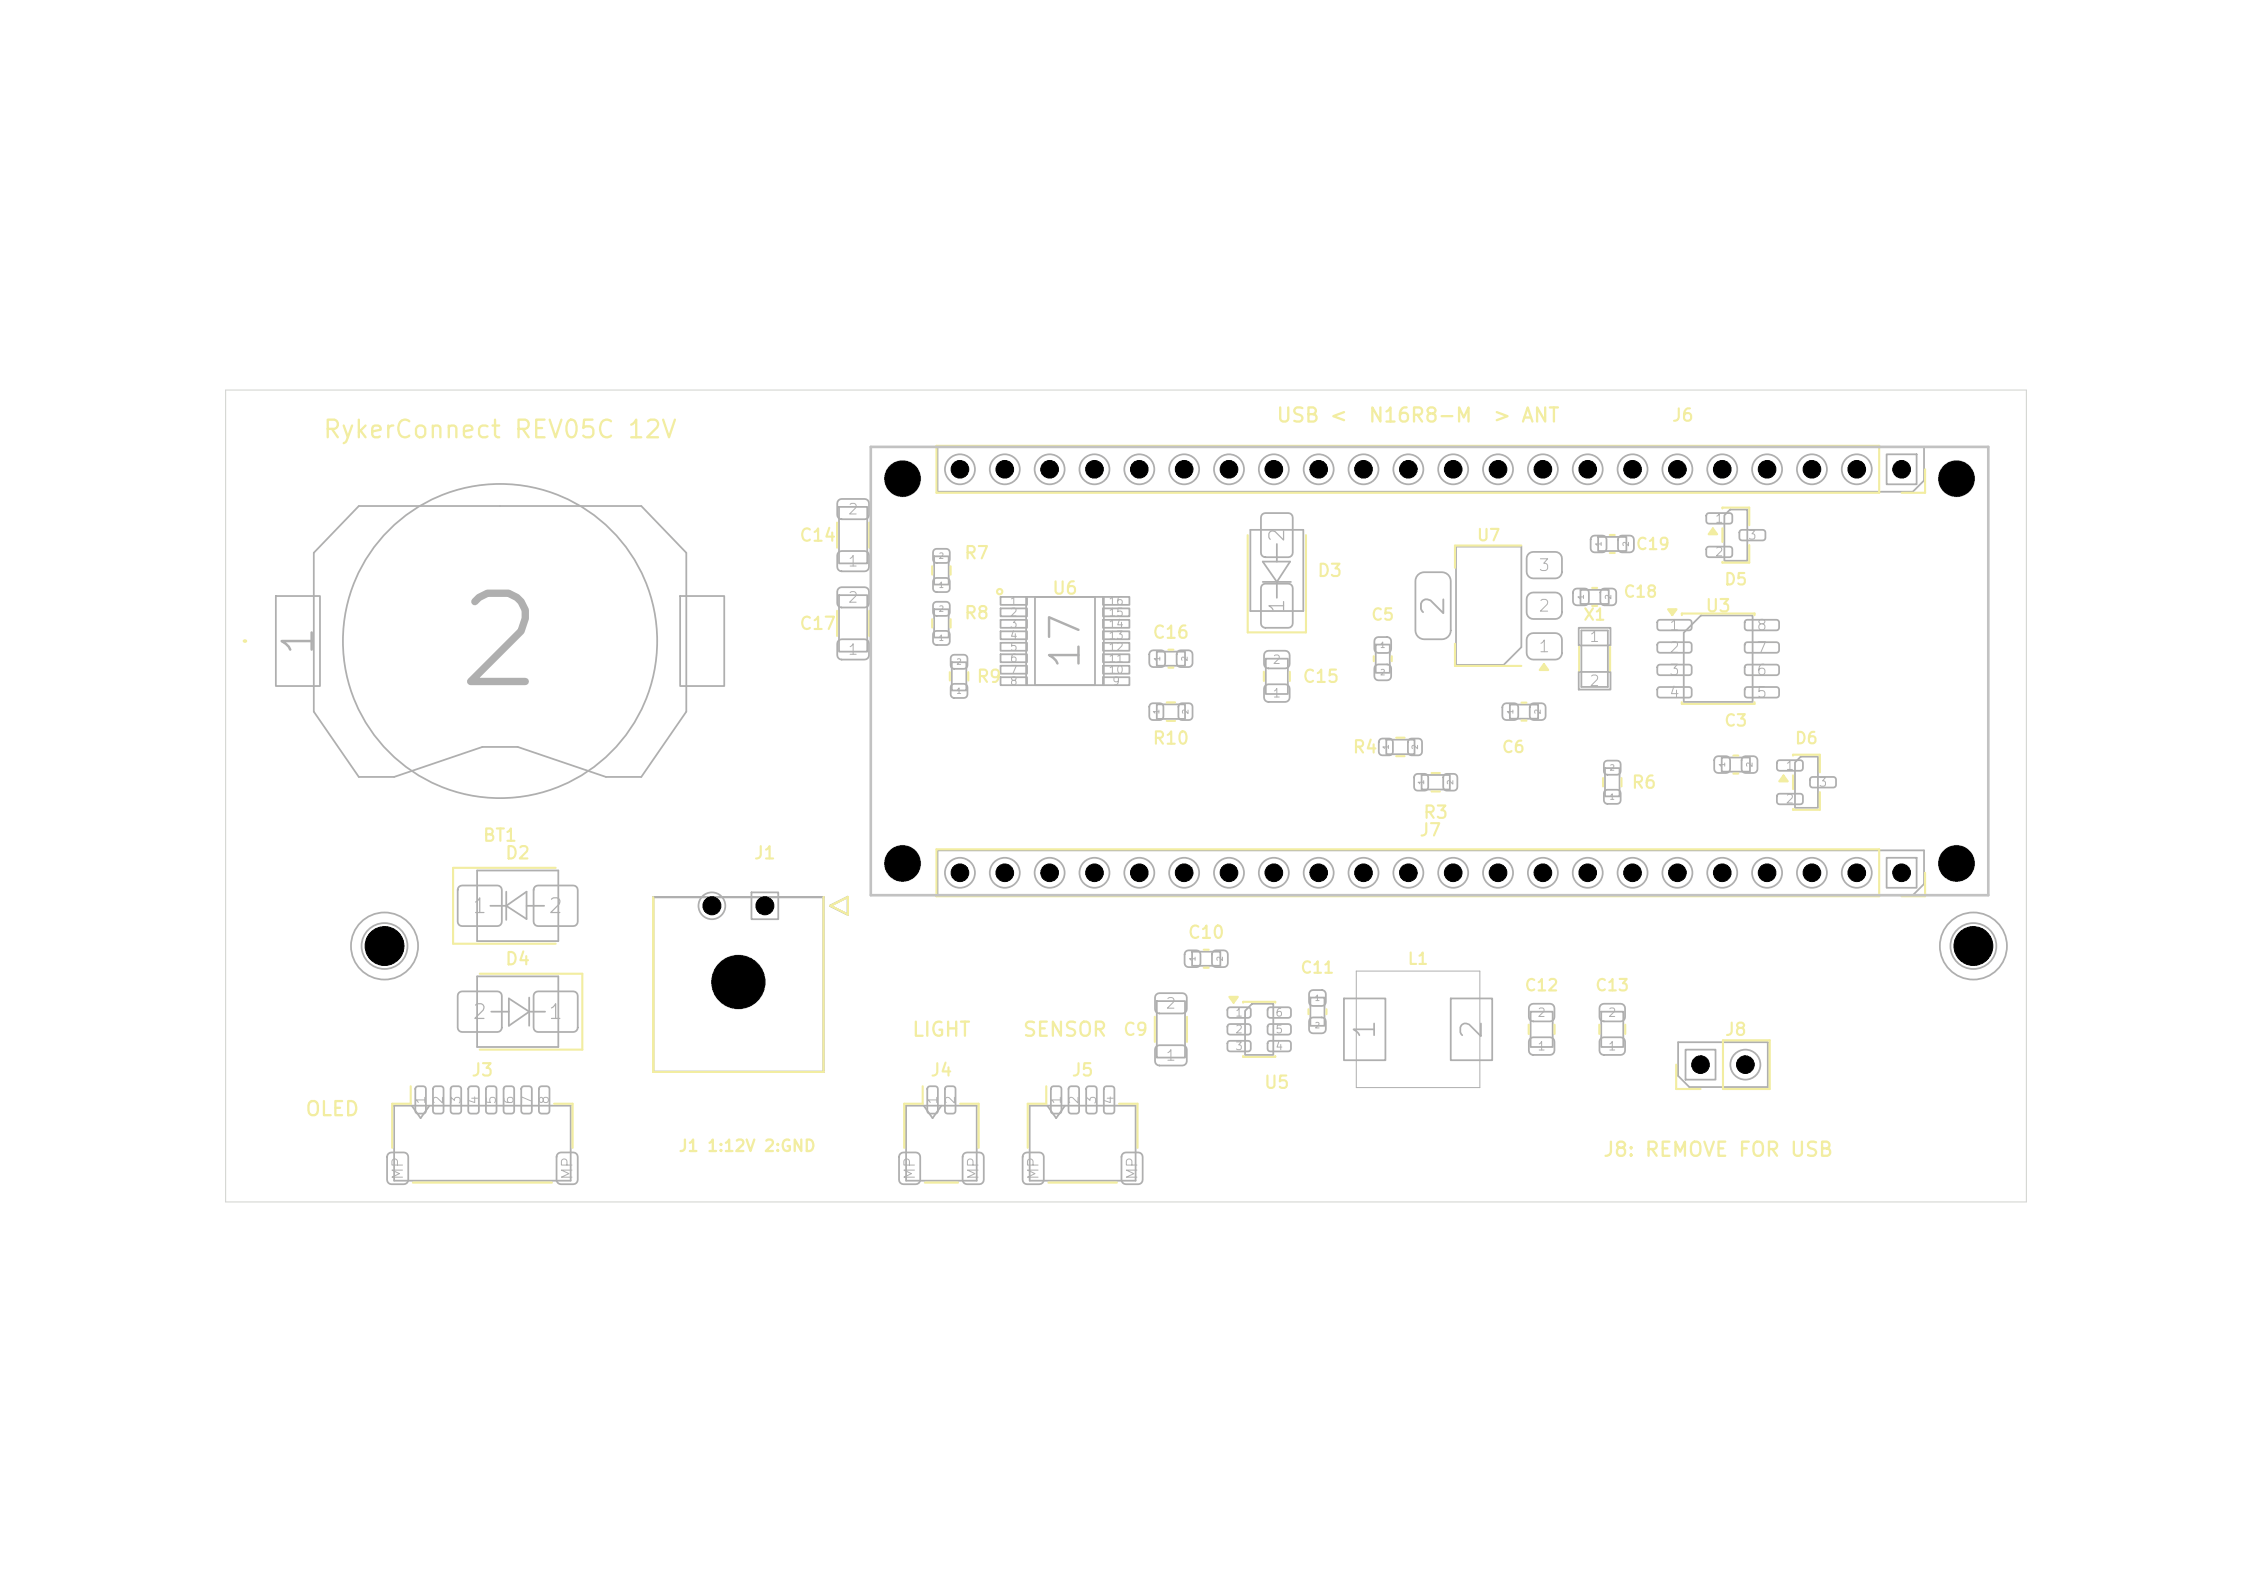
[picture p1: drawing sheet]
<svg xmlns="http://www.w3.org/2000/svg" width="297mm" height="210mm" viewBox="0 0 297 210" stroke-linecap="round" stroke-linejoin="round" font-family="sans-serif">
<defs><g id="words">
<text font-size="11.6" fill="#afafaf" x="59.2" y="93.4">2</text>
<text font-size="4" fill="#afafaf" x="42.3" y="86.8" transform="rotate(-90 42.3 86.8)">1</text>
<text font-size="3.9" fill="#afafaf" x="143.4" y="88.6" transform="rotate(-90 143.4 88.6)">17</text>
<text font-size="2.9" fill="#afafaf" x="191.2" y="81.6" transform="rotate(-90 191.2 81.6)">2</text>
<g font-size="2.7" fill="#afafaf">
<text x="182" y="137.4" transform="rotate(-90 182 137.4)">1</text>
<text x="196.1" y="137.4" transform="rotate(-90 196.1 137.4)">2</text>
</g>
<text font-size="2.3" fill="#f2eda1" x="42.4" y="58.4">RykerConnect REV05C 12V</text>
<g font-size="1.9" fill="#f2eda1">
<text x="168.2" y="56.2">USB &lt;</text>
<text x="180.4" y="56.2">N16R8-M</text>
<text x="196.8" y="56.2">&gt; ANT</text>
<text x="120.2" y="137.2">LIGHT</text>
<text x="134.8" y="137.2">SENSOR</text>
<text x="40.1" y="147.7">OLED</text>
<text x="211.3" y="153">J8: REMOVE FOR USB</text>
</g>
<g font-size="1.9" fill="#afafaf">
<text x="169.9" y="71.7" transform="rotate(-90 169.9 71.7)">2</text>
<text x="169.9" y="81" transform="rotate(-90 169.9 81)">1</text>
<text x="62.2" y="121">1</text>
<text x="72.2" y="121">2</text>
<text x="62.2" y="134.9">2</text>
<text x="72.2" y="134.9">1</text>
</g>
<g font-size="1.6" fill="#f2eda1">
<text x="220.4" y="56">J6</text>
<text x="105.3" y="71.8">C14</text>
<text x="127.1" y="74.2">R7</text>
<text x="173.6" y="76.5">D3</text>
<text x="105.3" y="83.5">C17</text>
<text x="127.1" y="82.1">R8</text>
<text x="138.7" y="78.8">U6</text>
<text x="224.8" y="81.1">U3</text>
<text x="151.9" y="84.6">C16</text>
<text x="128.7" y="90.5">R9</text>
<text x="171.7" y="90.5">C15</text>
<text x="151.9" y="98.6">R10</text>
<text x="178.3" y="99.8">R4</text>
<text x="215.1" y="104.4">R6</text>
<text x="63.6" y="111.4">BT1</text>
<text x="66.5" y="113.7">D2</text>
<text x="99.3" y="113.7">J1</text>
<text x="187.1" y="110.7">J7</text>
<text x="187.6" y="108.4">R3</text>
<text x="156.6" y="124.2">C10</text>
<text x="66.5" y="127.7">D4</text>
<text x="148" y="137">C9</text>
<text x="227.4" y="137">J8</text>
<text x="62.1" y="142.4">J3</text>
<text x="122.6" y="142.4">J4</text>
<text x="141.2" y="142.4">J5</text>
<text x="166.6" y="144">U5</text>
</g>
<g font-size="1.6" fill="#afafaf">
<text x="202.8" y="75.7">3</text>
<text x="202.8" y="81.1">2</text>
<text x="202.8" y="86.4">1</text>
</g>
<g font-size="1.5" fill="#f2eda1">
<text x="194.7" y="71.7">U7</text>
<text x="215.6" y="72.9">C19</text>
<text x="227.3" y="77.6">D5</text>
<text x="180.7" y="82.2">C5</text>
<text x="208.7" y="82.2">X1</text>
<text x="214" y="79.2">C18</text>
<text x="198" y="99.7">C6</text>
<text x="227.3" y="96.2">C3</text>
<text x="236.6" y="98.5">D6</text>
<text x="171.4" y="128.8">C11</text>
<text x="185.5" y="127.6">L1</text>
<text x="201" y="131.1">C12</text>
<text x="210.3" y="131.1">C13</text>
<text x="89.4" y="152.3">J1 1:12V 2:GND</text>
</g>
<g font-size="1.4" fill="#afafaf">
<text x="111.7" y="68.2">2</text>
<text x="111.7" y="75.1">1</text>
<text x="111.7" y="79.9">2</text>
<text x="220" y="83.5">1</text>
<text x="231.6" y="83.5">8</text>
<text x="111.7" y="86.7">1</text>
<text x="209.5" y="85">1</text>
<text x="220" y="86.5">2</text>
<text x="220" y="89.4">3</text>
<text x="231.6" y="89.4">6</text>
<text x="231.6" y="86.5">7</text>
<text x="209.5" y="90.9">2</text>
<text x="220" y="92.4">4</text>
<text x="231.6" y="92.4">5</text>
<text x="153.6" y="133.4">2</text>
<text x="153.6" y="140.3">1</text>
<text x="53.5" y="155.8" transform="rotate(-90 53.5 155.8)">MP</text>
<text x="75.9" y="155.8" transform="rotate(-90 75.9 155.8)">MP</text>
<text x="121" y="155.8" transform="rotate(-90 121 155.8)">MP</text>
<text x="129.4" y="155.8" transform="rotate(-90 129.4 155.8)">MP</text>
<text x="137.3" y="155.8" transform="rotate(-90 137.3 155.8)">MP</text>
<text x="150.4" y="155.8" transform="rotate(-90 150.4 155.8)">MP</text>
</g>
<g font-size="1.3" fill="#afafaf">
<text x="125.2" y="62.9">22</text>
<text x="131.1" y="62.9">21</text>
<text x="137" y="62.9">20</text>
<text x="143" y="62.9">19</text>
<text x="148.9" y="62.9">18</text>
<text x="154.8" y="62.9">17</text>
<text x="160.7" y="62.9">16</text>
<text x="166.6" y="62.9">15</text>
<text x="172.5" y="62.9">14</text>
<text x="178.4" y="62.9">13</text>
<text x="184.4" y="62.9">12</text>
<text x="190.3" y="62.9">11</text>
<text x="196.2" y="62.9">10</text>
<text x="202.7" y="62.9">9</text>
<text x="208.6" y="62.9">8</text>
<text x="214.5" y="62.9">7</text>
<text x="220.5" y="62.9">6</text>
<text x="226.4" y="62.9">5</text>
<text x="232.3" y="62.9">4</text>
<text x="238.2" y="62.9">3</text>
<text x="244.1" y="62.9">2</text>
<text x="250" y="62.9">1</text>
<text x="125.2" y="116.1">22</text>
<text x="131.1" y="116.1">21</text>
<text x="137" y="116.1">20</text>
<text x="143" y="116.1">19</text>
<text x="148.9" y="116.1">18</text>
<text x="154.8" y="116.1">17</text>
<text x="160.7" y="116.1">16</text>
<text x="166.6" y="116.1">15</text>
<text x="172.5" y="116.1">14</text>
<text x="178.4" y="116.1">13</text>
<text x="184.4" y="116.1">12</text>
<text x="190.3" y="116.1">11</text>
<text x="196.2" y="116.1">10</text>
<text x="202.7" y="116.1">9</text>
<text x="232.3" y="116.1">4</text>
<text x="238.2" y="116.1">3</text>
</g>
<g font-size="1.2" fill="#afafaf">
<text x="56.4" y="145.8" transform="rotate(-90 56.4 145.8)">1</text>
<text x="58.7" y="145.8" transform="rotate(-90 58.7 145.8)">2</text>
<text x="61" y="145.8" transform="rotate(-90 61 145.8)">3</text>
<text x="63.4" y="145.8" transform="rotate(-90 63.4 145.8)">4</text>
<text x="65.7" y="145.8" transform="rotate(-90 65.7 145.8)">5</text>
<text x="68" y="145.8" transform="rotate(-90 68 145.8)">6</text>
<text x="70.4" y="145.8" transform="rotate(-90 70.4 145.8)">7</text>
<text x="72.7" y="145.8" transform="rotate(-90 72.7 145.8)">8</text>
<text x="123.9" y="145.8" transform="rotate(-90 123.9 145.8)">1</text>
<text x="126.2" y="145.8" transform="rotate(-90 126.2 145.8)">2</text>
<text x="140.2" y="145.8" transform="rotate(-90 140.2 145.8)">1</text>
<text x="142.5" y="145.8" transform="rotate(-90 142.5 145.8)">2</text>
<text x="144.9" y="145.8" transform="rotate(-90 144.9 145.8)">3</text>
<text x="147.2" y="145.8" transform="rotate(-90 147.2 145.8)">4</text>
</g>
<g font-size="1.1" fill="#afafaf">
<text x="226.1" y="69.3">1</text>
<text x="230.5" y="71.5">3</text>
<text x="226.1" y="73.7">2</text>
<text x="167.7" y="87.9">2</text>
<text x="167.7" y="92.3">1</text>
<text x="235.4" y="101.8">1</text>
<text x="235.4" y="106.3">2</text>
<text x="239.8" y="104.1">3</text>
<text x="202.7" y="134.4">2</text>
<text x="212" y="134.4">2</text>
<text x="202.7" y="138.9">1</text>
<text x="212" y="138.9">1</text>
</g>
<g font-size="1" fill="#afafaf">
<text x="133.1" y="80.1">1</text>
<text x="133.1" y="81.6">2</text>
<text x="133.1" y="83.1">3</text>
<text x="146.1" y="83.1">14</text>
<text x="146.1" y="81.6">15</text>
<text x="146.1" y="80.1">16</text>
<text x="133.1" y="84.6">4</text>
<text x="133.1" y="86.1">5</text>
<text x="133.1" y="87.6">6</text>
<text x="133.1" y="89.1">7</text>
<text x="146.1" y="89.1">10</text>
<text x="146.1" y="87.6">11</text>
<text x="146.1" y="86.1">12</text>
<text x="146.1" y="84.6">13</text>
<text x="133.1" y="90.7">8</text>
<text x="146.6" y="90.7">9</text>
<text x="162.8" y="134.4">1</text>
<text x="162.8" y="136.6">2</text>
<text x="168.1" y="136.6">5</text>
<text x="168.1" y="134.4">6</text>
<text x="162.8" y="138.8">3</text>
<text x="168.1" y="138.8">4</text>
</g>
<g font-size=".7" fill="#afafaf">
<text x="123.7" y="77.7">1</text>
<text x="123.7" y="73.9">2</text>
<text x="211.4" y="72.2" transform="rotate(-90 211.4 72.2)">1</text>
<text x="215" y="72.2" transform="rotate(-90 215 72.2)">2</text>
<text x="123.7" y="80.9">2</text>
<text x="209.1" y="79.2" transform="rotate(-90 209.1 79.2)">1</text>
<text x="212.7" y="79.2" transform="rotate(-90 212.7 79.2)">2</text>
<text x="123.7" y="84.7">1</text>
<text x="126.1" y="87.9">2</text>
<text x="153.2" y="87.3" transform="rotate(-90 153.2 87.3)">1</text>
<text x="156.8" y="87.3" transform="rotate(-90 156.8 87.3)">2</text>
<text x="181.9" y="85.6">1</text>
<text x="181.9" y="89.3">2</text>
<text x="126.1" y="91.7">1</text>
<text x="153.1" y="94.3" transform="rotate(-90 153.1 94.3)">1</text>
<text x="156.9" y="94.3" transform="rotate(-90 156.9 94.3)">2</text>
<text x="199.7" y="94.3" transform="rotate(-90 199.7 94.3)">1</text>
<text x="203.4" y="94.3" transform="rotate(-90 203.4 94.3)">2</text>
<text x="183.3" y="99" transform="rotate(-90 183.3 99)">1</text>
<text x="187.2" y="99" transform="rotate(-90 187.2 99)">2</text>
<text x="212.2" y="101.8">2</text>
<text x="227.7" y="101.3" transform="rotate(-90 227.7 101.3)">1</text>
<text x="231.3" y="101.3" transform="rotate(-90 231.3 101.3)">2</text>
<text x="188" y="103.6" transform="rotate(-90 188 103.6)">1</text>
<text x="191.8" y="103.6" transform="rotate(-90 191.8 103.6)">2</text>
<text x="212.2" y="105.7">1</text>
<text x="157.8" y="126.9" transform="rotate(-90 157.8 126.9)">1</text>
<text x="161.4" y="126.9" transform="rotate(-90 161.4 126.9)">2</text>
<text x="173.3" y="132.2">1</text>
<text x="173.3" y="135.8">2</text>
</g>
</g></defs>
<g fill="none" stroke="#afafaf" stroke-width=".23">
<path d="M123.6 59h130.1v4.4l-1.4 1.5h-128.7zM248.8 59.9h4v4h-4zM36.4 78.6h5.8v11.9h-5.8zM47.3 66.8h37.3l5.9 6.1v21l-5.9 8.6h-4.7l-11.6-4h-4.7l-11.6 4h-4.7l-5.9-8.6v-21zM89.7 78.6h5.8v11.9h-5.8zM110.6 77.6l.4-.1h3a.58 .58 0 0 1 .6 .5v1.6a.58 .58 0 0 1-.6 .5h-3a.58 .58 0 0 1-.6-.5v-1.6zM110.6 72.9l.4-.2h3a.58 .58 0 0 1 .6 .6v1.5a.58 .58 0 0 1-.6 .6h-3a.58 .58 0 0 1-.6-.6v-1.5zM110.6 66l.4-.2h3a.58 .58 0 0 1 .6 .6v1.5a.58 .58 0 0 1-.6 .6h-3a.58 .58 0 0 1-.6-.6v-1.5zM110.7 78.5h3.7v7.5h-3.7zM110.7 66.9h3.7v7.4h-3.7zM123.2 76.4l.3-.2h1.3a.47 .47 0 0 1 .5 .5v.9a.47 .47 0 0 1-.5 .5h-1.3a.47 .47 0 0 1-.4-.5v-.9zM123.2 72.5l.3-.1h1.3a.47 .47 0 0 1 .5 .5v.9a.47 .47 0 0 1-.5 .5h-1.3a.47 .47 0 0 1-.4-.5v-.9z"/>
<path d="M123.2 79.5l.3-.1h1.3a.47 .47 0 0 1 .5 .4v1a.47 .47 0 0 1-.5 .4h-1.3a.47 .47 0 0 1-.4-.4v-1zM123.2 73.4h1.9v3.7h-1.9zM132 78.7h3.4v1.1h-3.4zM135.3 78.7h10.3v11.7h-10.3zM136.5 78.7h7.9v11.7h-7.9zM145.5 78.7h3.5v1.1h-3.5zM164.9 69.9h7v10.7h-7zM166.5 77.2l.4-.2h3a.58 .58 0 0 1 .6 .6v4.6a.58 .58 0 0 1-.6 .6h-3a.58 .58 0 0 1-.6-.6v-4.6zM166.5 67.9l.4-.2h3a.58 .58 0 0 1 .6 .6v4.6a.58 .58 0 0 1-.6 .6h-3a.58 .58 0 0 1-.6-.6v-4.6zM166.5 76.8h3.8M166.5 74.1h3.6l-1.7 2.7zM168.4 71.8v2.3"/>
<path d="M168.4 76.8v2.1M187 75.8l.6-.3h2.6a1.16 1.16 0 0 1 1.1 1.1v6.6a1.16 1.16 0 0 1-1.1 1.1h-2.4a1.16 1.16 0 0 1-1.1-1.1v-6.6l.1-.5zM192 72.1h8.6v13.3l-2.3 2.3h-6.3zM201.5 78.5l.2-.2 .5-.1h2.9a.87 .87 0 0 1 .9 .8v1.8a.87 .87 0 0 1-.9 .9h-2.9a.87 .87 0 0 1-.9-.9v-1.8zM201.5 73.2l.2-.2 .5-.2h2.9a.87 .87 0 0 1 .9 .9v1.7a.87 .87 0 0 1-.9 .9h-2.9a.87 .87 0 0 1-.9-.9v-1.7zM207.6 77.8l.4-.2h1a.52 .52 0 0 1 .5 .6v1.1a.52 .52 0 0 1-.5 .5h-1a.52 .52 0 0 1-.5-.5v-1.1zM208.4 77.8h3.8v1.9h-3.8zM209.9 70.8l.4-.1h1.1a.52 .52 0 0 1 .5 .5v1.1a.52 .52 0 0 1-.5 .6h-1.1a.52 .52 0 0 1-.5-.6v-1.1zM210.8 70.8h3.7v1.9h-3.7zM211.2 77.8l.4-.2h1a.52 .52 0 0 1 .6 .6v1.1a.52 .52 0 0 1-.6 .5h-1a.52 .52 0 0 1-.5-.5v-1.1zM213.5 70.8l.4-.1h1.1a.52 .52 0 0 1 .5 .5v1.1a.52 .52 0 0 1-.5 .6h-1.1a.52 .52 0 0 1-.5-.6v-1.1zM225.1 67.8l.3-.1h2.7a.35 .35 0 0 1 .4 .3v.7a.35 .35 0 0 1-.4 .4h-2.7a.35 .35 0 0 1-.4-.4v-.7z"/>
<path d="M225.1 72.2l.3-.1h2.7a.35 .35 0 0 1 .4 .4v.7a.35 .35 0 0 1-.4 .3h-2.7a.35 .35 0 0 1-.4-.3v-.7zM228.2 67.2h2.2v6.8h-3v-6zM229.5 70l.2-.1h2.8a.35 .35 0 0 1 .3 .3v.7a.35 .35 0 0 1-.3 .4h-2.8a.35 .35 0 0 1-.3-.4v-.7zM110.6 84.5l.4-.2h3a.58 .58 0 0 1 .6 .6v1.5a.58 .58 0 0 1-.6 .6h-3a.58 .58 0 0 1-.6-.6v-1.5zM123.2 83.4l.3-.2h1.3a.47 .47 0 0 1 .5 .5v.9a.47 .47 0 0 1-.5 .5h-1.3a.47 .47 0 0 1-.4-.5v-.9zM123.2 80.4h1.9v3.7h-1.9zM125.5 90.3l.3-.1h1.3a.47 .47 0 0 1 .5 .5v.9a.47 .47 0 0 1-.5 .5h-1.3a.47 .47 0 0 1-.4-.5v-.9zM125.5 86.5l.3-.1h1.3a.47 .47 0 0 1 .5 .4v1a.47 .47 0 0 1-.5 .4h-1.3a.47 .47 0 0 1-.4-.4v-1zM125.5 87.4h1.9v3.7h-1.9zM132 80.3h3.4v1h-3.4zM132 81.8h3.4v1h-3.4zM132 83.3h3.4v1h-3.4z"/>
<path d="M132 84.8h3.4v1h-3.4zM132 86.3h3.4v1.1h-3.4zM132 87.8h3.4v1.1h-3.4zM132 89.3h3.4v1.1h-3.4zM145.5 89.3h3.5v1.1h-3.5zM145.5 87.8h3.5v1.1h-3.5zM145.5 86.3h3.5v1.1h-3.5zM145.5 84.8h3.5v1h-3.5zM145.5 83.3h3.5v1h-3.5zM145.5 81.8h3.5v1h-3.5zM145.5 80.3h3.5v1h-3.5zM151.7 92.9l.3-.1h1a.47 .47 0 0 1 .4 .4v1.3a.47 .47 0 0 1-.4 .5h-1a.47 .47 0 0 1-.4-.5v-1.3z"/>
<path d="M151.7 85.9l.4-.1h1a.52 .52 0 0 1 .6 .5v1.2a.52 .52 0 0 1-.6 .5h-1a.52 .52 0 0 1-.5-.5v-1.2zM152.6 92.9h3.7v1.9h-3.7zM152.6 86h3.7v1.8h-3.7zM155.3 85.9l.4-.1h1.1a.52 .52 0 0 1 .5 .5v1.2a.52 .52 0 0 1-.5 .5h-1.1a.52 .52 0 0 1-.5-.5v-1.2zM155.5 92.9l.4-.1h.9a.47 .47 0 0 1 .5 .4v1.3a.47 .47 0 0 1-.5 .5h-.9a.47 .47 0 0 1-.5-.5v-1.3zM166.9 90.4l.4-.1h2.2a.58 .58 0 0 1 .6 .5v1.2a.58 .58 0 0 1-.6 .6h-2.2a.58 .58 0 0 1-.6-.6v-1.2zM166.9 86l.4-.2h2.2a.58 .58 0 0 1 .6 .6v1.2a.58 .58 0 0 1-.6 .6h-2.2a.58 .58 0 0 1-.6-.6v-1.2zM166.9 86.9h2.9v4.6h-2.9zM181.4 84.2l.4-.2h1.1a.52 .52 0 0 1 .6 .6v1a.52 .52 0 0 1-.6 .5h-1.1a.52 .52 0 0 1-.5-.5v-1zM181.4 87.8l.4-.2h1.1a.52 .52 0 0 1 .6 .6v1a.52 .52 0 0 1-.6 .5h-1.1a.52 .52 0 0 1-.5-.5v-1zM181.4 85h1.9v3.8h-1.9zM182 97.6l.3-.2h.9a.47 .47 0 0 1 .5 .5v1.3a.47 .47 0 0 1-.5 .4h-.9a.47 .47 0 0 1-.5-.4v-1.3z"/>
<path d="M182.8 97.6h3.8v1.9h-3.8zM185.8 97.6l.3-.2h1a.47 .47 0 0 1 .4 .5v1.3a.47 .47 0 0 1-.4 .4h-1a.47 .47 0 0 1-.4-.4v-1.3zM198.3 92.9l.4-.1h1a.52 .52 0 0 1 .5 .5v1.2a.52 .52 0 0 1-.5 .5h-1a.52 .52 0 0 1-.6-.5v-1.2zM199.1 92.9h3.8v1.9h-3.8zM201.5 83.9l.2-.2 .5-.2h2.9a.87 .87 0 0 1 .9 .9v1.7a.87 .87 0 0 1-.9 .9h-2.9a.87 .87 0 0 1-.9-.9v-1.7zM201.9 92.9l.4-.1h1a.52 .52 0 0 1 .5 .5v1.2a.52 .52 0 0 1-.5 .5h-1a.52 .52 0 0 1-.6-.5v-1.2zM208.2 82.8h4.2v2.3h-4.2zM208.2 88.6h4.2v2.4h-4.2zM208.6 83.2h3.4v7.4h-3.4zM218.7 81.9l.2-.1h3.9a.35 .35 0 0 1 .3 .3v.7a.35 .35 0 0 1-.3 .4h-3.9a.35 .35 0 0 1-.3-.4v-.7zM218.7 84.8l.2-.1h3.9a.35 .35 0 0 1 .3 .4v.7a.35 .35 0 0 1-.3 .3h-3.9a.35 .35 0 0 1-.3-.3v-.7zM218.7 87.8l.2-.1h3.9a.35 .35 0 0 1 .3 .3v.7a.35 .35 0 0 1-.3 .4h-3.9a.35 .35 0 0 1-.3-.4v-.7z"/>
<path d="M218.7 90.7l.2-.1h3.9a.35 .35 0 0 1 .3 .4v.7a.35 .35 0 0 1-.3 .3h-3.9a.35 .35 0 0 1-.3-.3v-.7zM224.3 81.2h6.8v11.4h-9v-9.1zM226.2 99.9l.4-.1h1a.52 .52 0 0 1 .6 .5v1.1a.52 .52 0 0 1-.6 .6h-1a.52 .52 0 0 1-.5-.6v-1.1zM227.1 99.9h3.7v1.9h-3.7zM229.8 99.9l.4-.1h1.1a.52 .52 0 0 1 .5 .5v1.1a.52 .52 0 0 1-.5 .6h-1.1a.52 .52 0 0 1-.5-.6v-1.1zM230.2 90.7l.2-.1h3.9a.35 .35 0 0 1 .3 .4v.7a.35 .35 0 0 1-.3 .3h-3.9a.35 .35 0 0 1-.3-.3v-.7zM230.2 87.8l.2-.1h3.9a.35 .35 0 0 1 .3 .3v.7a.35 .35 0 0 1-.3 .4h-3.9a.35 .35 0 0 1-.3-.4v-.7zM230.2 84.8l.2-.1h3.9a.35 .35 0 0 1 .3 .4v.7a.35 .35 0 0 1-.3 .3h-3.9a.35 .35 0 0 1-.3-.3v-.7zM230.2 81.9l.2-.1h3.9a.35 .35 0 0 1 .3 .3v.7a.35 .35 0 0 1-.3 .4h-3.9a.35 .35 0 0 1-.3-.4v-.7zM237.5 99.8h2.3v6.8h-3.1v-6zM60.5 117l.4-.2h4.7a.58 .58 0 0 1 .6 .6v4.2a.58 .58 0 0 1-.6 .6h-4.7a.58 .58 0 0 1-.5-.6v-4.2zM62.9 114.8h10.7v9.3h-10.7z"/>
<path d="M64.7 119.5h2.1M66.8 117.6v3.8M66.8 119.5l2.6-1.9v3.6zM69.4 119.5h2.4M70.5 117l.5-.2h4.6a.58 .58 0 0 1 .6 .6v4.2a.58 .58 0 0 1-.6 .6h-4.6a.58 .58 0 0 1-.6-.6v-4.2zM99.1 117.7h3.5v3.6h-3.5zM123.6 112.2h130.1v4.4l-1.4 1.5h-128.7zM186.6 102.2l.4-.1h.9a.47 .47 0 0 1 .5 .4v1.3a.47 .47 0 0 1-.5 .5h-.9a.47 .47 0 0 1-.5-.5v-1.3zM187.5 102.2h3.7v1.9h-3.7zM190.5 102.2l.3-.1h.9a.47 .47 0 0 1 .5 .4v1.3a.47 .47 0 0 1-.5 .5h-.9a.47 .47 0 0 1-.5-.5v-1.3zM211.7 104.3l.3-.1h1.3a.47 .47 0 0 1 .4 .4v1a.47 .47 0 0 1-.4 .4h-1.3a.47 .47 0 0 1-.5-.4v-1zM211.7 100.5l.3-.2h1.3a.47 .47 0 0 1 .4 .5v.9a.47 .47 0 0 1-.4 .5h-1.3a.47 .47 0 0 1-.5-.5v-.9z"/>
<path d="M211.7 101.3h1.9v3.8h-1.9zM234.4 100.4l.3-.1h2.7a.35 .35 0 0 1 .4 .3v.7a.35 .35 0 0 1-.4 .4h-2.7a.35 .35 0 0 1-.4-.4v-.7zM234.4 104.8l.3-.1h2.7a.35 .35 0 0 1 .4 .4v.7a.35 .35 0 0 1-.4 .3h-2.7a.35 .35 0 0 1-.4-.3v-.7zM238.8 102.6l.3-.1h2.7a.35 .35 0 0 1 .3 .3v.7a.35 .35 0 0 1-.3 .4h-2.7a.35 .35 0 0 1-.4-.4v-.7zM248.8 113.2h4v3.9h-4zM60.5 130.9l.4-.1h4.7a.58 .58 0 0 1 .6 .6v4.2a.58 .58 0 0 1-.6 .5h-4.7a.58 .58 0 0 1-.5-.5v-4.2zM62.9 128.8h10.7v9.3h-10.7zM64.8 133.5h2.3M67.1 131.7l2.7 1.8-2.7 1.8zM69.8 133.5h2.1M69.8 131.6v3.7M70.5 130.9l.5-.1h4.6a.58 .58 0 0 1 .6 .6v4.2a.58 .58 0 0 1-.6 .5h-4.6a.58 .58 0 0 1-.6-.5v-4.2z"/>
<path d="M152.5 138.1l.4-.2h3a.58 .58 0 0 1 .6 .6v1.5a.58 .58 0 0 1-.6 .6h-3a.58 .58 0 0 1-.6-.6v-1.5zM152.5 131.2l.4-.2h3a.58 .58 0 0 1 .6 .6v1.5a.58 .58 0 0 1-.6 .6h-3a.58 .58 0 0 1-.6-.6v-1.5zM152.6 132.1h3.7v7.4h-3.7zM156.4 125.5l.4-.1h1a.52 .52 0 0 1 .5 .5v1.2a.52 .52 0 0 1-.5 .5h-1a.52 .52 0 0 1-.6-.5v-1.2zM157.2 125.5h3.7v1.9h-3.7zM160 125.5l.4-.1h1a.52 .52 0 0 1 .5 .5v1.2a.52 .52 0 0 1-.5 .5h-1a.52 .52 0 0 1-.6-.5v-1.2zM162 133l.2-.1h2.4a.35 .35 0 0 1 .4 .3v.7a.35 .35 0 0 1-.4 .4h-2.4a.35 .35 0 0 1-.3-.4v-.7zM162 135.2l.2-.1h2.4a.35 .35 0 0 1 .4 .3v.7a.35 .35 0 0 1-.4 .4h-2.4a.35 .35 0 0 1-.3-.4v-.7zM162 137.4l.2-.1h2.4a.35 .35 0 0 1 .4 .3v.7a.35 .35 0 0 1-.4 .4h-2.4a.35 .35 0 0 1-.3-.4v-.7zM165.1 132.4h2.8v6.8h-3.7v-5.9zM167.3 137.4l.2-.1h2.4a.35 .35 0 0 1 .4 .3v.7a.35 .35 0 0 1-.4 .4h-2.4a.35 .35 0 0 1-.3-.4v-.7zM167.3 135.2l.2-.1h2.4a.35 .35 0 0 1 .4 .3v.7a.35 .35 0 0 1-.4 .4h-2.4a.35 .35 0 0 1-.3-.4v-.7z"/>
<path d="M167.3 133l.2-.1h2.4a.35 .35 0 0 1 .4 .3v.7a.35 .35 0 0 1-.4 .4h-2.4a.35 .35 0 0 1-.3-.4v-.7zM172.8 130.8l.4-.2h1.1a.52 .52 0 0 1 .6 .5v1.1a.52 .52 0 0 1-.6 .5h-1.1a.52 .52 0 0 1-.6-.5v-1.1zM172.8 134.4l.4-.2h1.1a.52 .52 0 0 1 .6 .5v1.1a.52 .52 0 0 1-.6 .5h-1.1a.52 .52 0 0 1-.6-.5v-1.1zM172.8 131.6h1.9v3.7h-1.9zM177.2 131.7h5.5v8.2h-5.5zM191.3 131.7h5.5v8.2h-5.5zM201.8 137l.4-.2h2.2a.58 .58 0 0 1 .6 .6v1.2a.58 .58 0 0 1-.6 .6h-2.2a.58 .58 0 0 1-.6-.6v-1.2zM201.8 132.6l.4-.2h2.2a.58 .58 0 0 1 .6 .6v1.2a.58 .58 0 0 1-.6 .5h-2.2a.58 .58 0 0 1-.6-.5v-1.2zM201.9 133.5h2.9v4.6h-2.9zM211.1 137l.4-.2h2.2a.58 .58 0 0 1 .6 .6v1.2a.58 .58 0 0 1-.6 .6h-2.2a.58 .58 0 0 1-.6-.6v-1.2zM211.1 132.6l.4-.2h2.2a.58 .58 0 0 1 .6 .6v1.2a.58 .58 0 0 1-.6 .5h-2.2a.58 .58 0 0 1-.6-.5v-1.2zM211.2 133.5h2.9v4.6h-2.9z"/>
<path d="M221.3 137.5h11.8v5.9h-10.3l-1.5-1.5zM222.3 138.5h4v3.9h-4zM51.2 152.2l.4-.2h1.7a.58 .58 0 0 1 .5 .6v3a.58 .58 0 0 1-.5 .6h-1.7a.58 .58 0 0 1-.6-.6v-3zM52 145.9h23.3v9.9h-23.3zM54.3 145.9l1.2 1.6 1.1-1.6M54.9 143.4l.2-.1h.7a.35 .35 0 0 1 .4 .3v3a.35 .35 0 0 1-.4 .3h-.7a.35 .35 0 0 1-.3-.3v-3zM57.2 143.4l.3-.1h.6a.35 .35 0 0 1 .4 .3v3a.35 .35 0 0 1-.4 .3h-.6a.35 .35 0 0 1-.4-.3v-3zM59.5 143.4l.3-.1h.7a.35 .35 0 0 1 .3 .3v3a.35 .35 0 0 1-.3 .3h-.7a.35 .35 0 0 1-.4-.3v-3zM61.9 143.4l.2-.1h.7a.35 .35 0 0 1 .4 .3v3a.35 .35 0 0 1-.4 .3h-.7a.35 .35 0 0 1-.3-.3v-3zM64.2 143.4l.2-.1h.7a.35 .35 0 0 1 .4 .3v3a.35 .35 0 0 1-.4 .3h-.7a.35 .35 0 0 1-.3-.3v-3zM66.5 143.4l.3-.1h.7a.35 .35 0 0 1 .3 .3v3a.35 .35 0 0 1-.3 .3h-.7a.35 .35 0 0 1-.4-.3v-3zM68.8 143.4l.3-.1h.7a.35 .35 0 0 1 .3 .3v3a.35 .35 0 0 1-.3 .3h-.7a.35 .35 0 0 1-.4-.3v-3z"/>
<path d="M71.2 143.4l.2-.1h.7a.35 .35 0 0 1 .4 .3v3a.35 .35 0 0 1-.4 .3h-.7a.35 .35 0 0 1-.3-.3v-3zM73.6 152.2l.4-.2h1.6a.58 .58 0 0 1 .6 .6v3a.58 .58 0 0 1-.6 .6h-1.6a.58 .58 0 0 1-.6-.6v-3zM118.7 152.2l.5-.2h1.6a.58 .58 0 0 1 .6 .6v3a.58 .58 0 0 1-.6 .6h-1.6a.58 .58 0 0 1-.6-.6v-3zM119.5 145.9h9.3v9.9h-9.3zM121.8 145.9l1.2 1.6 1.2-1.6M122.4 143.4l.2-.1h.7a.35 .35 0 0 1 .4 .3v3a.35 .35 0 0 1-.4 .3h-.7a.35 .35 0 0 1-.3-.3v-3zM124.7 143.4l.3-.1h.7a.35 .35 0 0 1 .3 .3v3a.35 .35 0 0 1-.3 .3h-.7a.35 .35 0 0 1-.4-.3v-3zM127.1 152.2l.4-.2h1.7a.58 .58 0 0 1 .5 .6v3a.58 .58 0 0 1-.5 .6h-1.7a.58 .58 0 0 1-.5-.6v-3zM135 152.2l.4-.2h1.7a.58 .58 0 0 1 .6 .6v3a.58 .58 0 0 1-.6 .6h-1.7a.58 .58 0 0 1-.5-.6v-3zM135.8 145.9h14v9.9h-14zM138.1 145.9l1.2 1.6 1.2-1.6M138.7 143.4l.2-.1h.7a.35 .35 0 0 1 .4 .3v3a.35 .35 0 0 1-.4 .3h-.7a.35 .35 0 0 1-.3-.3v-3z"/>
<path d="M141 143.4l.3-.1h.7a.35 .35 0 0 1 .3 .3v3a.35 .35 0 0 1-.3 .3h-.7a.35 .35 0 0 1-.4-.3v-3zM143.4 143.4l.2-.1h.7a.35 .35 0 0 1 .3 .3v3a.35 .35 0 0 1-.3 .3h-.7a.35 .35 0 0 1-.4-.3v-3zM145.7 143.4l.2-.1h.7a.35 .35 0 0 1 .4 .3v3a.35 .35 0 0 1-.4 .3h-.7a.35 .35 0 0 1-.3-.3v-3zM148.1 152.2l.4-.2h1.6a.58 .58 0 0 1 .6 .6v3a.58 .58 0 0 1-.6 .6h-1.6a.58 .58 0 0 1-.6-.6v-3z"/>
<circle cx="119" cy="63.1" r="2.33"/>
<circle cx="126.6" cy="61.9" r="1.98"/>
<circle cx="132.5" cy="61.9" r="1.98"/>
<circle cx="138.4" cy="61.9" r="1.98"/>
<circle cx="144.3" cy="61.9" r="1.98"/>
<circle cx="150.3" cy="61.9" r="1.98"/>
<circle cx="156.2" cy="61.9" r="1.98"/>
<circle cx="162.1" cy="61.9" r="1.98"/>
<circle cx="168" cy="61.9" r="1.98"/>
<circle cx="173.9" cy="61.9" r="1.98"/>
<circle cx="179.8" cy="61.9" r="1.98"/>
<circle cx="185.7" cy="61.9" r="1.98"/>
<circle cx="191.7" cy="61.9" r="1.98"/>
<circle cx="197.6" cy="61.9" r="1.98"/>
<circle cx="203.5" cy="61.9" r="1.98"/>
<circle cx="209.4" cy="61.9" r="1.98"/>
<circle cx="215.3" cy="61.9" r="1.98"/>
<circle cx="221.2" cy="61.9" r="1.98"/>
<circle cx="227.1" cy="61.9" r="1.98"/>
<circle cx="233.1" cy="61.9" r="1.98"/>
<circle cx="239" cy="61.9" r="1.98"/>
<circle cx="244.9" cy="61.9" r="1.98"/>
<circle cx="258" cy="63.1" r="2.33"/>
<circle cx="65.9" cy="84.6" r="20.7"/>
<circle cx="93.9" cy="119.5" r="1.77"/>
<circle cx="119" cy="113.9" r="2.33"/>
<circle cx="126.6" cy="115.1" r="1.98"/>
<circle cx="132.5" cy="115.1" r="1.98"/>
<circle cx="138.4" cy="115.1" r="1.98"/>
<circle cx="144.3" cy="115.1" r="1.98"/>
<circle cx="150.3" cy="115.1" r="1.98"/>
<circle cx="156.2" cy="115.1" r="1.98"/>
<circle cx="162.1" cy="115.1" r="1.98"/>
<circle cx="168" cy="115.1" r="1.98"/>
<circle cx="173.9" cy="115.1" r="1.98"/>
<circle cx="179.8" cy="115.1" r="1.98"/>
<circle cx="185.7" cy="115.1" r="1.98"/>
<circle cx="191.7" cy="115.1" r="1.98"/>
<circle cx="197.6" cy="115.1" r="1.98"/>
<circle cx="203.5" cy="115.1" r="1.98"/>
<circle cx="209.4" cy="115.1" r="1.98"/>
<circle cx="215.3" cy="115.1" r="1.98"/>
<circle cx="221.2" cy="115.1" r="1.98"/>
<circle cx="227.1" cy="115.1" r="1.98"/>
<circle cx="233.1" cy="115.1" r="1.98"/>
<circle cx="239" cy="115.1" r="1.98"/>
<circle cx="244.9" cy="115.1" r="1.98"/>
<circle cx="258" cy="113.9" r="2.33"/>
<circle cx="50.7" cy="124.8" r="3"/>
<circle cx="50.7" cy="124.8" r="4.4"/>
<circle cx="97.4" cy="129.5" r="3.5"/>
<circle cx="260.3" cy="124.8" r="3"/>
<circle cx="260.3" cy="124.8" r="4.4"/>
<circle cx="230.2" cy="140.4" r="1.98"/>
</g>
<path d="M86.1 118.3h22.5v23.1h-22.5zM109.5 119.5l2.3-1.2v2.4z" fill="none" stroke="#afafaf" stroke-width=".3"/>
<path d="M178.9 128.1h16.3v15.4h-16.3z" fill="none" stroke="#afafaf" stroke-width=".13"/>
<g fill="none" stroke="#f2eda1" stroke-width=".28">
<path d="M123.5 58.8h124.3v6.2h-124.3zM122.9 74.7v1.1M125.4 74.7v1.1M210 77.6h.6M210 79.9h.6M212.3 70.6h.7M212.3 72.9h.7M253.9 61.9v3.1h-3.1M110.4 80.6v3.3M114.6 80.6v3.3M125.3 88.7v1.1M127.7 88.7v1.1"/>
<path d="M153.9 92.7h1.1M153.9 95.1h1.1M181.2 86.6v.6M183.6 86.6v.6M200.7 92.7h.6M200.7 95.1h.6M228.6 99.7h.7M236.5 99.7v-.1h3.5v2.3M123.5 112h124.3v6.2h-124.3zM228.6 102h.7M235.2 102.3l.6 .8h-1.1zM236.5 102.3v1.8"/>
<path d="M240 104.5v2.3h-3.5v-.1M253.9 115.1v3.1h-3.1M63.3 128.5h13.5v10h-13.5M152.3 134.1v3.3M156.5 134.1v3.3M172.6 133.1v.7M174.9 133.1v.7M201.6 135.2v1.2M205 135.2v1.2M210.9 135.2v1.2M214.3 135.2v1.2M227.2 137.2h6.2v6.5h-6.2z"/>
<path d="M121.7 143.3v2.3h-2.5v5.8M122 156h4.3M126.6 145.6h2.5v5.8M138 143.3v2.3h-2.5v5.8M138.3 156h9M147.6 145.6h2.4v5.8M221.1 140.4v3.3h3.2"/>
<circle cx="131.8" cy="78" r=".35"/>
</g>
<path d="M86.1 118.3v23.1h22.5v-23.1M109.5 119.5l2.3-1.2v2.4z" fill="none" stroke="#f2eda1" stroke-width=".3"/>
<path d="M235.2 102.3l.6 .8h-1.1z" fill="#f2eda1"/>
<path d="M220 80.4h1.1l-.6 .7zM221.8 81.2v-.3h9.6v.3M221.8 92.6v.3h9.6v-.3M211.4 102.6v1.1M213.8 102.6v1.1" fill="none" stroke="#f2eda1" stroke-width=".28"/>
<path d="M220 80.4h1.1l-.6 .7z" fill="#f2eda1"/>
<g fill="none" stroke="#f2eda1" stroke-width=".28">
<path d="M110.4 68.9v3.3M114.6 68.9v3.3M225.9 69.7l.6 .8h-1.2zM227.2 67.1v-.1h3.5v2.3M227.2 69.7v1.8M230.7 71.9v2.3h-3.5v-.1M122.9 81.7v1.1M125.4 81.7v1.1M208.3 85.3v3.2M212.3 85.3v3.2M73.3 114.5h-13.5v10h13.5M188.8 102h1.1"/>
<path d="M188.8 104.4h1.1"/>
</g>
<g fill="#f2eda1" stroke="#f2eda1" stroke-width=".13">
<circle cx="32.2" cy="84.6" r=".12"/>
<circle cx="32.4" cy="84.6" r=".12"/>
</g>
<circle cx="32.3" cy="84.6" r=".12" fill="none" stroke="#f2eda1" stroke-width=".23"/>
<path d="M225.9 69.7l.6 .8h-1.2z" fill="#f2eda1"/>
<path d="M164.6 70.6v12.8h7.6v-12.8M200.6 72h-8.7v2.9M154.1 85.7h.7M154.1 88.1h.7M166.7 88.6v1.2M170.1 88.6v1.2M191.9 84.9v2.9h8.7M203.6 87.6l.6 .8h-1.1zM54.2 143.3v2.3h-2.5v5.8M54.4 156h18.4M73.1 145.6h2.4v5.8" fill="none" stroke="#f2eda1" stroke-width=".28"/>
<path d="M203.6 87.6l.6 .8h-1.1z" fill="#f2eda1"/>
<path d="M184.1 97.3h1.1M184.1 99.7h1.1M162.1 131.5h1.1l-.5 .8zM163.9 132.3v-.1h4.3v.1M163.9 139.3v.1h4.3v-.1" fill="none" stroke="#f2eda1" stroke-width=".28"/>
<path d="M162.1 131.5h1.1l-.5 .8z" fill="#f2eda1"/>
<path d="M158.8 125.3h.6M158.8 127.7h.6" fill="none" stroke="#f2eda1" stroke-width=".28"/>
<path d="M114.8 59h147.4v59.1h-147.4z" fill="none" stroke="#c2c2c2" stroke-width=".35"/>
<path d="M29.8 51.5h237.4v107.1h-237.4z" fill="none" stroke="#d0d2cd" stroke-width=".13"/>
<g fill="#000" stroke="#000" stroke-width=".13">
<circle cx="119" cy="63.1" r="2.33"/>
<circle cx="126.6" cy="61.9" r="1.16"/>
<circle cx="132.5" cy="61.9" r="1.16"/>
<circle cx="138.4" cy="61.9" r="1.16"/>
<circle cx="144.3" cy="61.9" r="1.16"/>
<circle cx="150.3" cy="61.9" r="1.16"/>
<circle cx="156.2" cy="61.9" r="1.16"/>
<circle cx="162.1" cy="61.9" r="1.16"/>
<circle cx="168" cy="61.9" r="1.16"/>
<circle cx="173.9" cy="61.9" r="1.16"/>
<circle cx="179.8" cy="61.9" r="1.16"/>
<circle cx="185.7" cy="61.9" r="1.16"/>
<circle cx="191.7" cy="61.9" r="1.16"/>
<circle cx="197.6" cy="61.9" r="1.16"/>
<circle cx="203.5" cy="61.9" r="1.16"/>
<circle cx="209.4" cy="61.9" r="1.16"/>
<circle cx="215.3" cy="61.9" r="1.16"/>
<circle cx="221.2" cy="61.9" r="1.16"/>
<circle cx="227.1" cy="61.9" r="1.16"/>
<circle cx="233.1" cy="61.9" r="1.16"/>
<circle cx="239" cy="61.9" r="1.16"/>
<circle cx="244.9" cy="61.9" r="1.16"/>
<circle cx="250.8" cy="61.9" r="1.16"/>
<circle cx="258" cy="63.1" r="2.33"/>
<circle cx="93.9" cy="119.5" r="1.19"/>
<circle cx="100.9" cy="119.5" r="1.19"/>
<circle cx="119" cy="113.9" r="2.33"/>
<circle cx="126.6" cy="115.1" r="1.16"/>
<circle cx="132.5" cy="115.1" r="1.16"/>
<circle cx="138.4" cy="115.1" r="1.16"/>
<circle cx="144.3" cy="115.1" r="1.16"/>
<circle cx="150.3" cy="115.1" r="1.16"/>
<circle cx="156.2" cy="115.1" r="1.16"/>
<circle cx="162.1" cy="115.1" r="1.16"/>
<circle cx="168" cy="115.1" r="1.16"/>
<circle cx="173.9" cy="115.1" r="1.16"/>
<circle cx="179.8" cy="115.1" r="1.16"/>
<circle cx="185.7" cy="115.1" r="1.16"/>
<circle cx="191.7" cy="115.1" r="1.16"/>
<circle cx="197.6" cy="115.1" r="1.16"/>
<circle cx="203.5" cy="115.1" r="1.16"/>
<circle cx="209.4" cy="115.1" r="1.16"/>
<circle cx="215.3" cy="115.1" r="1.16"/>
<circle cx="221.2" cy="115.1" r="1.16"/>
<circle cx="227.1" cy="115.1" r="1.16"/>
<circle cx="233.1" cy="115.1" r="1.16"/>
<circle cx="239" cy="115.1" r="1.16"/>
<circle cx="244.9" cy="115.1" r="1.16"/>
<circle cx="250.8" cy="115.1" r="1.16"/>
<circle cx="258" cy="113.9" r="2.33"/>
<circle cx="50.7" cy="124.8" r="2.56"/>
<circle cx="97.4" cy="129.5" r="3.5"/>
<circle cx="260.3" cy="124.8" r="2.56"/>
<circle cx="224.3" cy="140.4" r="1.16"/>
<circle cx="230.2" cy="140.4" r="1.16"/>
</g>
<use href="#words"/>
</svg>
